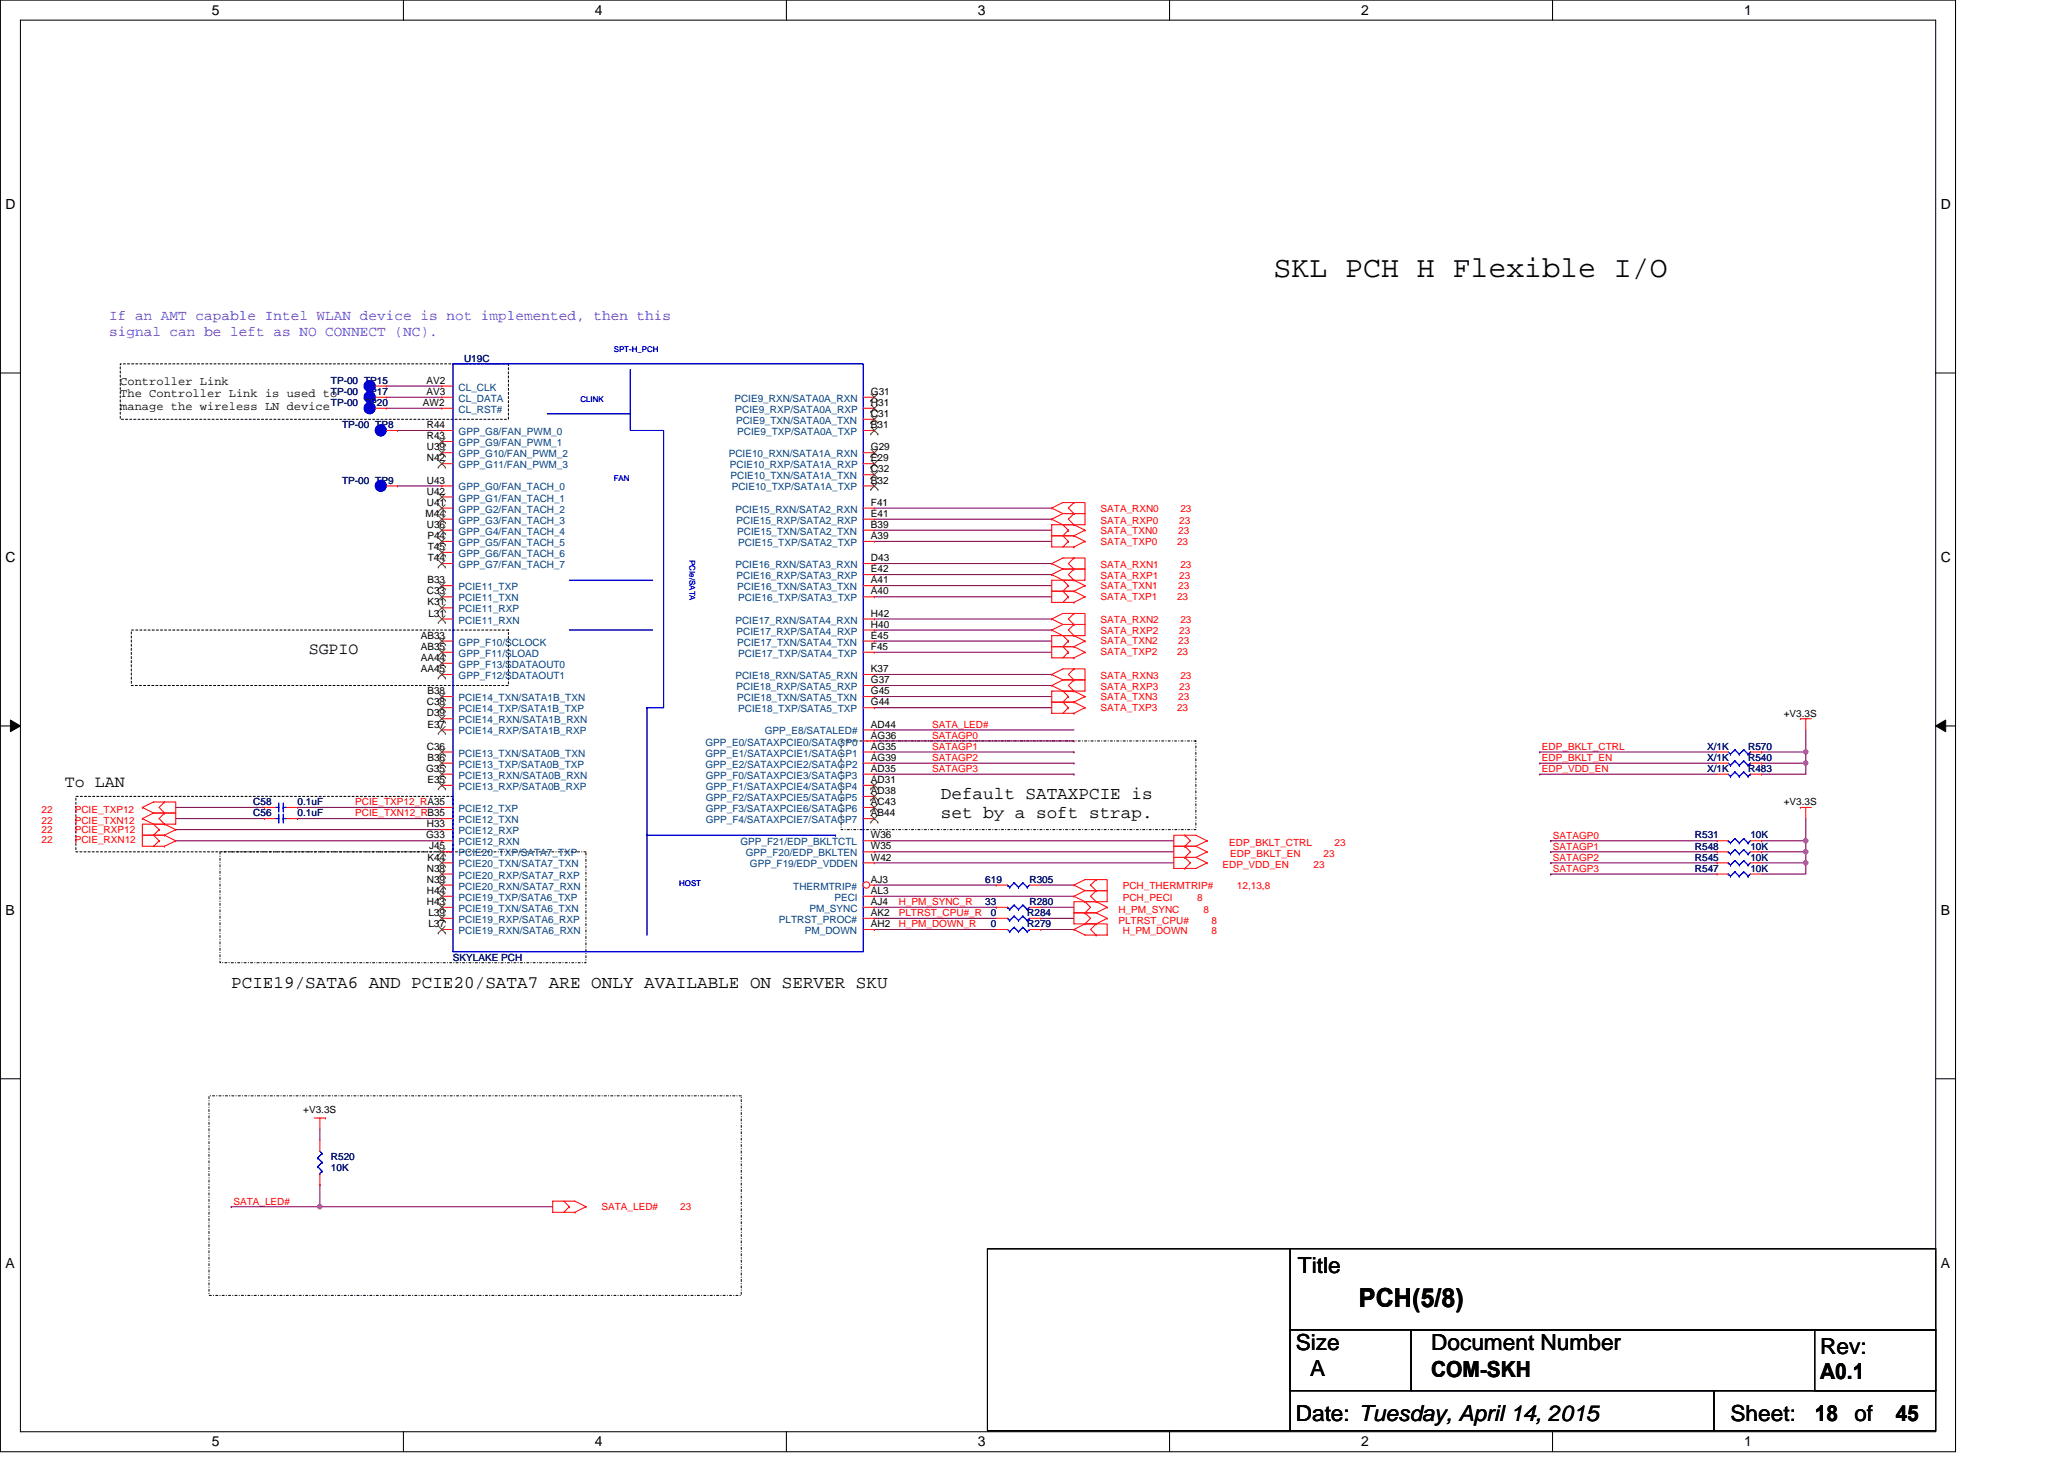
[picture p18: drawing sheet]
<svg xmlns="http://www.w3.org/2000/svg" width="297mm" height="210mm" viewBox="0 0 297 210" stroke-linecap="round" stroke-linejoin="round" font-family="sans-serif">
<defs><g id="words">
<text font-size="4.3" x="183.3" y="39.8">SKL PCH H Flexible I/O</text>
<text font-size="3.8" x="195.6" y="188.2">PCH(5/8)</text>
<g font-size="3.2">
<text x="186.8" y="183.2">Title</text>
<text x="186.5" y="194.2">Size</text>
<text x="205.9" y="194.2">Document Number</text>
<text x="262" y="194.9">Rev:</text>
<text x="188.5" y="198.1">A</text>
<text x="205.9" y="198.2">COM-SKH</text>
<text x="262" y="198.5">A0.1</text>
<text x="186.5" y="204.4">Date: Tuesday, April 14, 2015</text>
<text x="249" y="204.4">Sheet:</text>
<text x="261.2" y="204.5">18</text>
<text x="266.9" y="204.4">of</text>
<text x="272.8" y="204.5">45</text>
</g>
<g font-size="2.5">
<text x="135.4" y="115.1">Default SATAXPCIE is</text>
<text x="135.4" y="117.8">set by a soft strap.</text>
<text x="33.3" y="142.2">PCIE19/SATA6 AND PCIE20/SATA7 ARE ONLY AVAILABLE ON SERVER SKU</text>
</g>
<g font-size="2.4">
<text x="44.4" y="94.1">SGPIO</text>
<text x="9.3" y="113.3">To LAN</text>
</g>
<g font-size="2.1" fill="#8000ff">
<text x="15.7" y="46.1">If an AMT capable Intel WLAN device is not implemented, then this</text>
<text x="15.7" y="48.3">signal can be left as NO CONNECT (NC).</text>
</g>
<g font-size="2">
<text x="30.5" y="2.1">5</text>
<text x="85.6" y="2.1">4</text>
<text x="140.7" y="2.1">3</text>
<text x="195.9" y="2.1">2</text>
<text x="251" y="2.1">1</text>
<text x=".8" y="30.1">D</text>
<text x="279.3" y="30.1">D</text>
<text x=".8" y="80.9">C</text>
<text x="279.3" y="80.9">C</text>
<text x=".8" y="131.7">B</text>
<text x="279.3" y="131.7">B</text>
<text x=".8" y="182.4">A</text>
<text x="279.3" y="182.4">A</text>
<text x="30.5" y="208.2">5</text>
<text x="85.6" y="208.2">4</text>
<text x="140.7" y="208.2">3</text>
<text x="195.9" y="208.2">2</text>
<text x="251" y="208.2">1</text>
</g>
<g font-size="1.7">
<text x="17.3" y="55.4">Controller Link</text>
<text x="17.3" y="57.2">The Controller Link is used to</text>
<text x="17.3" y="59">manage the wireless LN device</text>
</g>
<g font-size="1.4" fill="#000080">
<text x="66.8" y="52">U19C</text>
<text x="47.6" y="56.8">TP-00 TP17</text>
<text x="47.6" y="58.4">TP-00 TP20</text>
<text x="47.6" y="55.2">TP-00 TP15</text>
<text x="49.2" y="61.6">TP-00 TP8</text>
<text x="49.2" y="69.6">TP-00 TP9</text>
<text x="245.7" y="107.9">X/1K</text>
<text x="251.6" y="107.9">R570</text>
<text x="245.7" y="109.5">X/1K</text>
<text x="245.7" y="111.1">X/1K</text>
<text x="251.6" y="109.5">R540</text>
<text x="251.6" y="111.1">R483</text>
<text x="36.4" y="115.9">C58</text>
<text x="36.4" y="117.5">C56</text>
<text x="42.8" y="115.9">0.1uF</text>
<text x="42.8" y="117.5">0.1uF</text>
<text x="243.9" y="123.9">R545</text>
<text x="243.9" y="120.7">R531</text>
<text x="243.9" y="122.3">R548</text>
<text x="243.9" y="125.5">R547</text>
<text x="251.9" y="123.9">10K</text>
<text x="251.9" y="120.7">10K</text>
<text x="251.9" y="122.3">10K</text>
<text x="251.9" y="125.5">10K</text>
<text x="141.8" y="130.3">33</text>
<text x="141.8" y="127.1">619</text>
<text x="142.6" y="131.8">0</text>
<text x="147.8" y="131.8">R284</text>
<text x="148.2" y="130.3">R280</text>
<text x="148.2" y="127.1">R305</text>
<text x="142.6" y="133.4">0</text>
<text x="147.8" y="133.4">R279</text>
<text x="65.2" y="138.2">SKYLAKE PCH</text>
<text x="47.6" y="167">R520</text>
<text x="47.6" y="168.6">10K</text>
</g>
<g font-size="1.4">
<text x="60.9" y="58.4">AW2</text>
<text x="61.4" y="55.2">AV2</text>
<text x="61.4" y="56.8">AV3</text>
<text x="125.3" y="56.8">G31</text>
<text x="125.3" y="58.4">H31</text>
<text x="61.4" y="61.6">R44</text>
<text x="61.4" y="63.2">R43</text>
<text x="61.4" y="64.8">U39</text>
<text x="125.3" y="60">C31</text>
<text x="125.3" y="61.6">B31</text>
<text x="125.3" y="64.8">G29</text>
<text x="61.4" y="66.4">N42</text>
<text x="61.4" y="69.6">U43</text>
<text x="61.4" y="71.2">U42</text>
<text x="125.3" y="66.4">E29</text>
<text x="125.3" y="68">C32</text>
<text x="125.3" y="69.6">B32</text>
<text x="61.3" y="74.4">M44</text>
<text x="61.4" y="72.8">U41</text>
<text x="61.4" y="76">U36</text>
<text x="61.5" y="77.6">P44</text>
<text x="125.3" y="76">B39</text>
<text x="125.3" y="77.6">A39</text>
<text x="125.3" y="72.8">F41</text>
<text x="125.3" y="74.4">E41</text>
<text x="61.5" y="83.9">B33</text>
<text x="61.5" y="79.2">T45</text>
<text x="61.5" y="80.8">T44</text>
<text x="125.3" y="83.9">A41</text>
<text x="125.3" y="80.8">D43</text>
<text x="125.3" y="82.4">E42</text>
<text x="61.4" y="85.6">C33</text>
<text x="61.5" y="87.1">K31</text>
<text x="61.7" y="88.8">L31</text>
<text x="125.3" y="85.6">A40</text>
<text x="125.3" y="88.8">H42</text>
<text x="60.6" y="91.9">AB33</text>
<text x="60.6" y="93.5">AB35</text>
<text x="60.6" y="95.1">AA44</text>
<text x="125.3" y="91.9">E45</text>
<text x="125.3" y="93.5">F45</text>
<text x="125.3" y="90.3">H40</text>
<text x="60.6" y="96.7">AA45</text>
<text x="61.4" y="101.5">C38</text>
<text x="61.5" y="99.9">B38</text>
<text x="125.3" y="99.9">G45</text>
<text x="125.3" y="101.5">G44</text>
<text x="125.3" y="96.7">K37</text>
<text x="125.3" y="98.3">G37</text>
<text x="61.4" y="103.1">D39</text>
<text x="61.4" y="107.9">C36</text>
<text x="61.5" y="104.7">E37</text>
<text x="125.3" y="104.7">AD44</text>
<text x="125.3" y="106.3">AG36</text>
<text x="125.3" y="107.9">AG35</text>
<text x="256.7" y="103.1">+V3.3S</text>
<text x="61.3" y="111.1">G35</text>
<text x="61.5" y="109.5">B36</text>
<text x="61.5" y="112.7">E35</text>
<text x="125.3" y="109.5">AG39</text>
<text x="125.3" y="111.1">AD35</text>
<text x="125.3" y="112.7">AD31</text>
<text x="61.4" y="119.1">H33</text>
<text x="125.3" y="114.3">AD38</text>
<text x="125.3" y="115.9">AC43</text>
<text x="125.3" y="117.5">AB44</text>
<text x="256.7" y="115.9">+V3.3S</text>
<text x="61.3" y="120.7">G33</text>
<text x="61.4" y="125.5">N38</text>
<text x="61.5" y="123.8">K44</text>
<text x="61.7" y="122.3">J45</text>
<text x="125.3" y="120.7">W36</text>
<text x="125.3" y="122.3">W35</text>
<text x="125.3" y="123.8">W42</text>
<text x="61.4" y="127">N39</text>
<text x="61.4" y="128.7">H44</text>
<text x="61.4" y="130.2">H43</text>
<text x="61.7" y="131.8">L39</text>
<text x="125.3" y="130.2">AJ4</text>
<text x="125.3" y="128.7">AL3</text>
<text x="125.3" y="127">AJ3</text>
<text x="125.3" y="131.8">AK2</text>
<text x="61.7" y="133.4">L37</text>
<text x="125.3" y="133.4">AH2</text>
<text x="43.6" y="160.3">+V3.3S</text>
</g>
<g font-size="1.4" fill="#004080">
<text x="66" y="56.2">CL_CLK</text>
<text x="66" y="57.8">CL_DATA</text>
<text x="66" y="59.4">CL_RST#</text>
<text x="105.7" y="57.8">PCIE9_RXN/SATA0A_RXN</text>
<text x="105.9" y="59.4">PCIE9_RXP/SATA0A_RXP</text>
<text x="66" y="62.6">GPP_G8/FAN_PWM_0</text>
<text x="66" y="64.2">GPP_G9/FAN_PWM_1</text>
<text x="66" y="65.8">GPP_G10/FAN_PWM_2</text>
<text x="104.9" y="65.8">PCIE10_RXN/SATA1A_RXN</text>
<text x="105.9" y="61">PCIE9_TXN/SATA0A_TXN</text>
<text x="106.1" y="62.6">PCIE9_TXP/SATA0A_TXP</text>
<text x="66" y="67.4">GPP_G11/FAN_PWM_3</text>
<text x="66" y="70.6">GPP_G0/FAN_TACH_0</text>
<text x="105" y="67.4">PCIE10_RXP/SATA1A_RXP</text>
<text x="105.1" y="69">PCIE10_TXN/SATA1A_TXN</text>
<text x="105.3" y="70.6">PCIE10_TXP/SATA1A_TXP</text>
<text x="66" y="72.2">GPP_G1/FAN_TACH_1</text>
<text x="66" y="73.8">GPP_G2/FAN_TACH_2</text>
<text x="66" y="75.4">GPP_G3/FAN_TACH_3</text>
<text x="66" y="77">GPP_G4/FAN_TACH_4</text>
<text x="105.8" y="73.8">PCIE15_RXN/SATA2_RXN</text>
<text x="106" y="75.4">PCIE15_RXP/SATA2_RXP</text>
<text x="106.1" y="77">PCIE15_TXN/SATA2_TXN</text>
<text x="66" y="78.6">GPP_G5/FAN_TACH_5</text>
<text x="66" y="80.2">GPP_G6/FAN_TACH_6</text>
<text x="66" y="81.8">GPP_G7/FAN_TACH_7</text>
<text x="105.8" y="81.8">PCIE16_RXN/SATA3_RXN</text>
<text x="106" y="83.4">PCIE16_RXP/SATA3_RXP</text>
<text x="106.3" y="78.6">PCIE15_TXP/SATA2_TXP</text>
<text x="66" y="84.9">PCIE11_TXP</text>
<text x="66" y="86.6">PCIE11_TXN</text>
<text x="66" y="88.1">PCIE11_RXP</text>
<text x="66" y="89.7">PCIE11_RXN</text>
<text x="105.8" y="89.7">PCIE17_RXN/SATA4_RXN</text>
<text x="106.1" y="84.9">PCIE16_TXN/SATA3_TXN</text>
<text x="106.3" y="86.6">PCIE16_TXP/SATA3_TXP</text>
<text x="66" y="92.9">GPP_F10/SCLOCK</text>
<text x="66" y="94.5">GPP_F11/SLOAD</text>
<text x="106" y="91.3">PCIE17_RXP/SATA4_RXP</text>
<text x="106.1" y="92.9">PCIE17_TXN/SATA4_TXN</text>
<text x="106.3" y="94.5">PCIE17_TXP/SATA4_TXP</text>
<text x="66" y="96.1">GPP_F13/SDATAOUT0</text>
<text x="66" y="97.7">GPP_F12/SDATAOUT1</text>
<text x="66" y="100.9">PCIE14_TXN/SATA1B_TXN</text>
<text x="105.8" y="97.7">PCIE18_RXN/SATA5_RXN</text>
<text x="106" y="99.3">PCIE18_RXP/SATA5_RXP</text>
<text x="106.1" y="100.9">PCIE18_TXN/SATA5_TXN</text>
<text x="66" y="102.5">PCIE14_TXP/SATA1B_TXP</text>
<text x="66" y="104.1">PCIE14_RXN/SATA1B_RXN</text>
<text x="66" y="105.7">PCIE14_RXP/SATA1B_RXP</text>
<text x="101.5" y="107.3">GPP_E0/SATAXPCIE0/SATAGP0</text>
<text x="106.3" y="102.5">PCIE18_TXP/SATA5_TXP</text>
<text x="110.1" y="105.7">GPP_E8/SATALED#</text>
<text x="66" y="108.9">PCIE13_TXN/SATA0B_TXN</text>
<text x="66" y="110.5">PCIE13_TXP/SATA0B_TXP</text>
<text x="66" y="112.1">PCIE13_RXN/SATA0B_RXN</text>
<text x="66" y="113.7">PCIE13_RXP/SATA0B_RXP</text>
<text x="101.5" y="108.9">GPP_E1/SATAXPCIE1/SATAGP1</text>
<text x="101.5" y="110.5">GPP_E2/SATAXPCIE2/SATAGP2</text>
<text x="101.6" y="112.1">GPP_F0/SATAXPCIE3/SATAGP3</text>
<text x="101.6" y="113.7">GPP_F1/SATAXPCIE4/SATAGP4</text>
<text x="66" y="116.9">PCIE12_TXP</text>
<text x="66" y="118.5">PCIE12_TXN</text>
<text x="101.6" y="115.3">GPP_F2/SATAXPCIE5/SATAGP5</text>
<text x="101.6" y="116.9">GPP_F3/SATAXPCIE6/SATAGP6</text>
<text x="101.6" y="118.5">GPP_F4/SATAXPCIE7/SATAGP7</text>
<text x="66" y="120.1">PCIE12_RXP</text>
<text x="66" y="121.7">PCIE12_RXN</text>
<text x="66" y="123.3">PCIE20_TXP/SATA7_TXP</text>
<text x="66" y="124.8">PCIE20_TXN/SATA7_TXN</text>
<text x="106.6" y="121.7">GPP_F21/EDP_BKLTCTL</text>
<text x="107.3" y="123.3">GPP_F20/EDP_BKLTEN</text>
<text x="107.9" y="124.8">GPP_F19/EDP_VDDEN</text>
<text x="66" y="126.4">PCIE20_RXP/SATA7_RXP</text>
<text x="66" y="128">PCIE20_RXN/SATA7_RXN</text>
<text x="66" y="129.6">PCIE19_TXP/SATA6_TXP</text>
<text x="66" y="131.2">PCIE19_TXN/SATA6_TXN</text>
<text x="114.2" y="128">THERMTRIP#</text>
<text x="116.5" y="131.2">PM_SYNC</text>
<text x="120.1" y="129.6">PECI</text>
<text x="66" y="132.8">PCIE19_RXP/SATA6_RXP</text>
<text x="66" y="134.4">PCIE19_RXN/SATA6_RXN</text>
<text x="112.1" y="132.8">PLTRST_PROC#</text>
<text x="115.8" y="134.4">PM_DOWN</text>
</g>
<g font-size="1.4" fill="#f00">
<text x="158.4" y="73.7">SATA_RXN0</text>
<text x="158.4" y="75.4">SATA_RXP0</text>
<text x="158.4" y="76.8">SATA_TXN0</text>
<text x="169.6" y="76.8">23</text>
<text x="169.7" y="75.4">23</text>
<text x="169.9" y="73.7">23</text>
<text x="158.4" y="78.4">SATA_TXP0</text>
<text x="158.4" y="81.7">SATA_RXN1</text>
<text x="158.4" y="83.3">SATA_RXP1</text>
<text x="169.4" y="78.4">23</text>
<text x="169.7" y="83.3">23</text>
<text x="169.9" y="81.7">23</text>
<text x="158.4" y="84.8">SATA_TXN1</text>
<text x="158.4" y="86.4">SATA_TXP1</text>
<text x="158.4" y="89.7">SATA_RXN2</text>
<text x="169.4" y="86.4">23</text>
<text x="169.6" y="84.8">23</text>
<text x="169.9" y="89.7">23</text>
<text x="158.4" y="91.3">SATA_RXP2</text>
<text x="158.4" y="92.8">SATA_TXN2</text>
<text x="158.4" y="94.3">SATA_TXP2</text>
<text x="169.4" y="94.3">23</text>
<text x="169.6" y="92.8">23</text>
<text x="169.7" y="91.3">23</text>
<text x="158.4" y="97.7">SATA_RXN3</text>
<text x="158.4" y="99.3">SATA_RXP3</text>
<text x="158.4" y="100.7">SATA_TXN3</text>
<text x="169.6" y="100.7">23</text>
<text x="169.7" y="99.3">23</text>
<text x="169.9" y="97.7">23</text>
<text x="134.1" y="104.7">SATA_LED#</text>
<text x="134.1" y="106.3">SATAGP0</text>
<text x="134.1" y="107.9">SATAGP1</text>
<text x="158.4" y="102.3">SATA_TXP3</text>
<text x="169.4" y="102.3">23</text>
<text x="221.9" y="107.9">EDP_BKLT_CTRL</text>
<text x="134.1" y="109.5">SATAGP2</text>
<text x="134.1" y="111.1">SATAGP3</text>
<text x="221.9" y="109.5">EDP_BKLT_EN</text>
<text x="221.9" y="111.1">EDP_VDD_EN</text>
<text x="6" y="118.6">22</text>
<text x="6" y="117">22</text>
<text x="6" y="119.9">22</text>
<text x="10.7" y="118.6">PCIE_TXN12</text>
<text x="10.7" y="117">PCIE_TXP12</text>
<text x="10.7" y="119.9">PCIE_RXP12</text>
<text x="51.1" y="117.5">PCIE_TXN12_RB35</text>
<text x="51.1" y="115.9">PCIE_TXP12_RA35</text>
<text x="6" y="121.3">22</text>
<text x="10.7" y="121.3">PCIE_RXN12</text>
<text x="175.9" y="125">EDP_VDD_EN</text>
<text x="176.9" y="121.8">EDP_BKLT_CTRL</text>
<text x="177.1" y="123.4">EDP_BKLT_EN</text>
<text x="189" y="125">23</text>
<text x="190.5" y="123.4">23</text>
<text x="192.1" y="121.8">23</text>
<text x="223.5" y="120.7">SATAGP0</text>
<text x="223.5" y="122.3">SATAGP1</text>
<text x="223.5" y="123.9">SATAGP2</text>
<text x="223.5" y="125.5">SATAGP3</text>
<text x="129.3" y="130.3">H_PM_SYNC_R</text>
<text x="129.3" y="131.8">PLTRST_CPU#_R</text>
<text x="160.9" y="131.4">H_PM_SYNC</text>
<text x="161.6" y="129.6">PCH_PECI</text>
<text x="161.6" y="128">PCH_THERMTRIP#</text>
<text x="172.3" y="129.6">8</text>
<text x="173.2" y="131.4">8</text>
<text x="178" y="128">12,13,8</text>
<text x="129.3" y="133.5">H_PM_DOWN_R</text>
<text x="160.9" y="133">PLTRST_CPU#</text>
<text x="161.6" y="134.4">H_PM_DOWN</text>
<text x="174.3" y="133">8</text>
<text x="174.3" y="134.4">8</text>
<text x="33.6" y="173.4">SATA_LED#</text>
<text x="86.6" y="174.1">SATA_LED#</text>
<text x="97.9" y="174.1">23</text>
</g>
<g font-size="1.1" fill="#00f">
<text x="88.3" y="50.7">SPT-H_PCH</text>
<text x="83.5" y="57.9">CLINK</text>
<text x="88.3" y="69.2">FAN</text>
<text x="99.2" y="80.6" transform="rotate(90 99.2 80.6)">PCIe/SATA</text>
<text x="97.7" y="127.4">HOST</text>
</g>
</g></defs>
<path d="M.1 0h281.3v208.9h-281.3zM2.9 2.9h275.7v203.2h-275.7z" fill="none" stroke="#000" stroke-width=".15"/>
<g fill="#fff">
<path d="M30.5 .3h1.1v2.3h-1.1z"/>
<path d="M30.5 206.4h1.1v2.2h-1.1z"/>
</g>
<path d="M58.1 0v2.9M58.1 206.1v2.8" fill="none" stroke="#000" stroke-width=".15"/>
<g fill="#fff">
<path d="M85.6 .3h1.1v2.3h-1.1z"/>
<path d="M85.6 206.4h1.1v2.2h-1.1z"/>
</g>
<path d="M113.2 0v2.9M113.2 206.1v2.8" fill="none" stroke="#000" stroke-width=".15"/>
<g fill="#fff">
<path d="M140.7 .3h1.2v2.3h-1.2z"/>
<path d="M140.7 206.4h1.2v2.2h-1.2z"/>
</g>
<path d="M168.3 0v2.9M168.3 206.1v2.8" fill="none" stroke="#000" stroke-width=".15"/>
<g fill="#fff">
<path d="M195.9 .3h1.1v2.3h-1.1z"/>
<path d="M195.9 206.4h1.1v2.2h-1.1z"/>
</g>
<path d="M223.4 0v2.9M223.4 206.1v2.8" fill="none" stroke="#000" stroke-width=".15"/>
<g fill="#fff">
<path d="M251 .3h1.1v2.3h-1.1z"/>
<path d="M251 206.4h1.1v2.2h-1.1z"/>
<path d="M.8 28.3h1.4v2.2h-1.4z"/>
<path d="M279.3 28.3h1.5v2.2h-1.5z"/>
<path d="M.8 79.1h1.4v2.2h-1.4z"/>
<path d="M279.3 79.1h1.5v2.2h-1.5z"/>
</g>
<path d="M.1 53.7h2.8M278.6 53.7h2.8" fill="none" stroke="#000" stroke-width=".15"/>
<g fill="#fff">
<path d="M.8 129.9h1.3v2.2h-1.3z"/>
<path d="M279.3 129.9h1.3v2.2h-1.3z"/>
</g>
<path d="M.1 104.5h2.8M278.6 104.5h2.8" fill="none" stroke="#000" stroke-width=".15"/>
<path d="M1.5 103.6l1.4 .9-1.4 .8zM278.6 104.5l1.4-.9v1.7z" fill="#000" stroke="#000" stroke-width=".14"/>
<g fill="#fff">
<path d="M.8 180.6h1.3v2.3h-1.3z"/>
<path d="M279.3 180.6h1.3v2.3h-1.3z"/>
</g>
<path d="M.1 155.3h2.8M278.6 155.3h2.8M142.1 179.7h43.6v26.2h-43.6zM185.7 179.7h92.9v11.7h-92.9zM185.7 191.4h17.4v8.8h-17.4zM203.1 191.4h75.5v8.8h-75.5zM261.2 191.4h17.4v8.8h-17.4zM185.7 200.2h61v5.7h-61zM246.7 200.2h31.9v5.7h-31.9z" fill="none" stroke="#000" stroke-width=".15"/>
<path d="M121 106.6h51.1v12.8h-51.1zM31.7 122.6h52.6v16h-52.6zM30.1 157.7h76.6v28.7h-76.6z" fill="none" stroke="#000" stroke-width=".15" stroke-dasharray=".3 .3 0 .3"/>
<path d="M17.3 52.4h55.9v7.9h-55.9zM18.9 90.7h54.3v8h-54.3zM10.9 114.6h54.3v8h-54.3z" fill="none" stroke="#000" stroke-width=".15" stroke-dasharray=".3 .3"/>
<g fill="none" stroke="#800040" stroke-width=".15">
<path d="M55.6 55.6h8M55.6 57.2h8M55.6 58.8h8M57.2 62h6.4M57.2 69.9h6.4M125.8 73.1h25.6M125.8 74.7h25.6M125.8 76.3h25.6M125.8 77.9h25.6M125.8 82.7h25.6M125.8 85.9h25.6M125.8 84.3h25.6"/>
<path d="M125.8 81.1h25.6M125.8 98.7h25.6M125.8 97.1h25.6M125.8 90.7h25.6M125.8 93.9h25.6M125.8 92.3h25.6M125.8 89.1h25.6M25.3 117.8h12.8M25.3 116.2h12.8M25.3 119.4h38.3M42.8 117.8h.1M42.8 116.2h.1"/>
<path d="M42.8 117.8h20.8M42.8 116.2h20.8M125.8 105.1h.1M125.8 101.9h25.6M125.8 100.2h25.6M125.8 105.1h28.8M125.8 108.2h28.8M125.8 109.8h28.8M125.8 111.4h28.8M125.8 106.6h28.8M154.6 106.6h.1M154.6 108.2h.1"/>
<path d="M154.6 109.8h.1M154.6 111.4h.1M221.6 108.2h.1M221.6 109.8h.1M221.6 111.4h.1M221.6 108.2h25.5M221.6 109.8h25.5M221.6 111.4h25.5M253.5 108.2h.1M253.5 109.8h.1M253.5 108.2h6.4M253.5 109.8h6.4"/>
<path d="M259.9 109.8v1.6h-6.4M259.9 105.1v4.7M259.9 117.8v4.8M25.3 121h38.3M125.8 133.8h.1M125.8 132.2h.1M125.8 129h28.8M125.8 127.4h17.6M125.8 121h43.1M125.8 122.6h43.1M125.8 124.2h43.1M125.8 130.6h17.6"/>
<path d="M125.8 133.8h17.6M125.8 132.2h17.6M143.4 130.6h.1M149.8 130.6h4.8M149.8 133.8h4.8M149.8 132.2h4.8M149.8 127.4h4.8M223.2 121h.1M223.2 122.6h.1M223.2 124.2h.1M223.2 125.8h.1M223.2 121h23.9"/>
<path d="M223.2 122.6h23.9M223.2 124.2h23.9M223.2 125.8h23.9M253.5 121h.1M253.5 124.2h6.4M253.5 122.6h.1M253.5 121h6.4M253.5 122.6h6.4M259.9 122.6h.1M259.9 124.2v1.6h-6.4M259.9 124.2h.1M259.9 122.6v1.6"/>
<path d="M33.3 173.7h.1M33.3 173.7h12.7M46 170.5h.1M46 173.7h33.5M46 162.5v1.6M46 170.5v3.2"/>
</g>
<g fill="#f0f" stroke="#f0f" stroke-width=".15">
<circle cx="46" cy="173.7" r=".31"/>
<circle cx="259.9" cy="108.2" r=".31"/>
<circle cx="259.9" cy="109.8" r=".31"/>
<circle cx="259.9" cy="121" r=".31"/>
<circle cx="259.9" cy="124.2" r=".31"/>
<circle cx="259.9" cy="122.6" r=".31"/>
</g>
<g fill="none" stroke="#f00" stroke-width=".15">
<path d="M54 57.2h1.6M55.6 57.2h.1M63.6 55.6h.1M63.6 57.2h.1M63.6 58.8h.1M63.6 57.2h1.6M63.6 55.6h1.6M63.6 58.8h1.6M124.2 57.2h1.6M124.2 58.8h1.6M125.8 57.2h.1M125.8 58.8h.1"/>
<path d="M63.6 62h.1M63.6 63.5h.1M63.6 65.2h.1M63.6 66.7h.1M63.6 69.9h.1M63.6 71.5h.1M63.6 73.1h.1M63.6 74.7h.1M63.6 76.3h.1M63.6 77.9h.1M63.6 79.5h.1M63.6 62h1.6"/>
<path d="M63.6 63.5h1.6M63.6 65.2h1.6M63.6 66.7h1.6M63.6 69.9h1.6M63.6 71.5h1.6M63.6 73.1h1.6M63.6 74.7h1.6M63.6 76.3h1.6M63.6 77.9h1.6M63.6 79.5h1.6M124.2 62h1.6M124.2 65.2h1.6"/>
<path d="M124.2 66.7h1.6M124.2 69.9h1.6M124.2 73.1h1.6M124.2 74.7h1.6M124.2 76.3h1.6M124.2 77.9h1.6M124.2 60.3h1.6M124.2 68.3h1.6M125.8 60.3h.1M125.8 62h.1M125.8 65.2h.1M125.8 66.7h.1"/>
<path d="M125.8 68.3h.1M125.8 69.9h.1M125.8 73.1h.1M125.8 74.7h.1M125.8 76.3h.1M125.8 77.9h.1M151.4 73.1h.1M151.4 73.1l1.6-.8h3.1v1.6h-3.1M151.4 74.7h.1M151.4 77.1h3.2M151.4 77.1v1.6h3.2M151.4 73.1l1.6 .8"/>
<path d="M151.4 74.7l1.6 .8M153 73.9h3.1v1.6h-3.1M153 73.9l-1.6 .8M153 75.5l.8 .8M153.8 76.3h.1M153.8 77.9h.1M153.8 76.3l-.8 .8 .8 .8M153.8 77.9l-.8 .8M154.6 73.9h.1M154.6 72.3h.1M154.6 75.5h.1M154.6 75.5h-3.2v1.6"/>
<path d="M154.6 77.1h.1M154.6 78.7h.1M154.6 72.3l-.8 .8 .8 .8M154.6 73.9l-.8 .8 .8 .8M154.6 75.5l1.5 .8M154.6 77.1l1.5 .8M156.1 76.3h.1M156.1 77.9h.1M156.1 76.3l-1.5 .8M156.1 77.9l-1.5 .8M63.6 81.1h.1M63.6 84.3h.1"/>
<path d="M63.6 85.9h.1M63.6 87.5h.1M63.6 89.1h.1M63.6 92.3h.1M63.6 93.9h.1M63.6 95.5h.1M63.6 97.1h.1M63.6 81.1h1.6M63.6 84.3h1.6M63.6 85.9h1.6M63.6 87.5h1.6M63.6 89.1h1.6"/>
<path d="M63.6 92.3h1.6M63.6 93.9h1.6M63.6 95.5h1.6M63.6 97.1h1.6M124.2 81.1h1.6M124.2 84.3h1.6M124.2 85.9h1.6M124.2 89.1h1.6M124.2 92.3h1.6M124.2 93.9h1.6M124.2 97.1h1.6M124.2 82.7h1.6"/>
<path d="M124.2 90.7h1.6M124.2 98.7h1.6M125.8 81.1h.1M125.8 82.7h.1M125.8 84.3h.1M125.8 85.9h.1M125.8 89.1h.1M125.8 90.7h.1M125.8 92.3h.1M125.8 93.9h.1M125.8 97.1h.1M125.8 98.7h.1"/>
<path d="M151.4 81.1h.1M151.4 81.1l1.6-.8h3.1v1.6h-3.1M151.4 82.7h.1M151.4 85.1h3.2M151.4 85.1v1.6h3.2M151.4 97.1h.1M151.4 97.1l1.6-.8h3.1v1.6h-3.1M151.4 98.7h.1M151.4 89.1h.1M151.4 89.1l1.6-.8h3.1v1.6h-3.1M151.4 90.7h.1M151.4 93.1h3.2"/>
<path d="M151.4 93.1v1.6h3.2M151.4 81.1l1.6 .8M151.4 82.7l1.6 .8M151.4 97.1l1.6 .8M151.4 98.7l1.6 .8M151.4 89.1l1.6 .8M151.4 90.7l1.6 .8M153 81.9h3.1v1.6h-3.1M153 97.9h3.1v1.6h-3.1M153 89.9h3.1v1.6h-3.1M153 81.9l-1.6 .8M153 83.5l.8 .8"/>
<path d="M153 97.9l-1.6 .8M153 99.5l.8 .7M153 89.9l-1.6 .8M153 91.5l.8 .8M153.8 84.3h.1M153.8 85.9h.1M153.8 92.3h.1M153.8 93.9h.1M153.8 84.3l-.8 .8 .8 .8M153.8 85.9l-.8 .8M153.8 92.3l-.8 .8 .8 .8M153.8 93.9l-.8 .8"/>
<path d="M154.6 81.9h.1M154.6 80.3h.1M154.6 83.5h.1M154.6 83.5h-3.2v1.6M154.6 85.1h.1M154.6 86.7h.1M154.6 97.9h.1M154.6 96.3h.1M154.6 99.5h.1M154.6 99.5h-3.2v1.5M154.6 89.9h.1M154.6 88.3h.1"/>
<path d="M154.6 91.5h.1M154.6 91.5h-3.2v1.6M154.6 93.1h.1M154.6 94.7h.1M154.6 80.3l-.8 .8 .8 .8M154.6 81.9l-.8 .8 .8 .8M154.6 83.5l1.5 .8M154.6 85.1l1.5 .8M154.6 96.3l-.8 .8 .8 .8M154.6 97.9l-.8 .8 .8 .8M154.6 99.5l1.5 .7M154.6 88.3l-.8 .8 .8 .8"/>
<path d="M154.6 89.9l-.8 .8 .8 .8M154.6 91.5l1.5 .8M154.6 93.1l1.5 .8M156.1 84.3h.1M156.1 85.9h.1M156.1 92.3h.1M156.1 93.9h.1M156.1 84.3l-1.5 .8M156.1 85.9l-1.5 .8M156.1 92.3l-1.5 .8M156.1 93.9l-1.5 .8M20.5 117.8h.1"/>
<path d="M20.5 116.2h.1M20.5 116.2l1.6-.8h3.2v1.6h-3.2M20.5 117.8l1.6 .8M20.5 116.2l1.6 .8M22.1 117h3.2v1.6h-3.2M22.1 117l-1.6 .8M22.1 118.6l.8 .8M22.9 119.4h.1M22.9 119.4l-.8 .8 .8 .8M23.7 118.6h.1M23.7 117h.1M23.7 115.4h.1"/>
<path d="M23.7 118.6h-3.2v1.6M23.7 117l-.8 .8 .8 .8M23.7 115.4l-.8 .8 .8 .8M23.7 118.6l1.6 .8M25.3 119.4h.1M25.3 119.4l-1.6 .8M38.1 116.2h.1M38.1 116.2h1.5M41.3 116.2h1.5M63.6 100.2h.1M63.6 101.9h.1M63.6 103.4h.1"/>
<path d="M63.6 105.1h.1M63.6 108.2h.1M63.6 109.8h.1M63.6 111.4h.1M63.6 113h.1M63.6 116.2h.1M63.6 117.8h.1M63.6 119.4h.1M63.6 103.4h1.6M63.6 116.2h1.6M63.6 100.2h1.6M63.6 101.9h1.6"/>
<path d="M63.6 105.1h1.6M63.6 108.2h1.6M63.6 109.8h1.6M63.6 111.4h1.6M63.6 113h1.6M63.6 117.8h1.6M63.6 119.4h1.6M124.2 116.2h1.6M124.2 100.2h1.6M124.2 101.9h1.6M124.2 105.1h1.6M124.2 108.2h1.6"/>
<path d="M124.2 109.8h1.6M124.2 111.4h1.6M124.2 113h1.6M124.2 117.8h1.6M124.2 106.6h1.6M124.2 114.6h1.6M125.8 100.2h.1M125.8 101.9h.1M125.8 105.1h.1M125.8 106.6h.1M125.8 108.2h.1M125.8 109.8h.1"/>
<path d="M125.8 111.4h.1M125.8 113h.1M125.8 114.6h.1M125.8 116.2h.1M125.8 117.8h.1M151.4 101h3.2M151.4 101v1.7h3.2M153.8 100.2h.1M153.8 101.9h.1M153.8 100.2l-.8 .8 .8 .9M153.8 101.9l-.8 .8M154.6 101h.1"/>
<path d="M154.6 102.7h.1M154.6 101l1.5 .9M156.1 100.2h.1M156.1 101.9h.1M156.1 100.2l-1.5 .8M156.1 101.9l-1.5 .8M259.1 103.4h.1M259.1 116.2h.1M259.1 103.4h1.6M259.1 116.2h1.6M259.9 103.4v1.7M259.9 116.2v1.6"/>
<path d="M20.5 120.2v1.6h3.2M20.5 120.2h3.2M22.9 121h.1M22.9 121l-.8 .8M23.7 121.8h.1M23.7 120.2h.1M23.7 120.2l1.6 .8M25.3 121h.1M25.3 121l-1.6 .8M63.6 121h.1M63.6 122.6h.1M63.6 124.2h.1"/>
<path d="M63.6 125.8h.1M63.6 127.4h.1M63.6 129h.1M63.6 130.6h.1M63.6 132.2h.1M63.6 133.8h.1M63.6 124.2h1.6M63.6 130.6h1.6M63.6 121h1.6M63.6 122.6h1.6M63.6 125.8h1.6M63.6 127.4h1.6"/>
<path d="M63.6 129h1.6M63.6 132.2h1.6M63.6 133.8h1.6M124.2 124.2h1.6M124.2 121h1.6M124.2 122.6h1.6M125.8 121h.1M125.8 122.6h.1M125.8 124.2h.1M143.4 130.6h.1M143.4 130.6h1.6M148.2 130.6h1.6"/>
<path d="M154.6 133.8h.1M154.6 129h.1M154.6 127.4h.1M154.6 127.4l1.5-.8h3.2v1.6h-3.2M154.6 129l1.5 .8M154.6 127.4l1.5 .8M156.1 131.4h.1M156.1 129.8h.1M156.1 133h3.2v1.6h-3.2l-1.5-.8M156.1 133h.1M156.1 128.2h3.2v1.6h-3.2M156.1 129.8l.8 .8-.8 .8"/>
<path d="M156.1 133l-1.5 .8M156.1 131.4l.8 .8-.8 .8M156.1 128.2l-1.5 .8M157.8 129.8h-3.2v1.6h3.2M157.8 134.6h.1M157.8 133h.1M157.8 131.4h-3.2v1.6h3.2M157.8 129.8h.1M157.8 128.2h.1M157.8 126.6h.1M157.8 129.8l1.5 .8M157.8 133l-.9 .8 .9 .8"/>
<path d="M157.8 131.4l1.5 .8M157.8 128.2l-.9 .8 .9 .8M157.8 126.6l-.9 .8 .9 .8M159.3 130.6h.1M159.3 132.2h.1M159.3 130.6l-1.5 .8M159.3 132.2l-1.5 .8M170.5 121.8h.1M170.5 120.2h.1M170.5 125h.1M170.5 123.4h.1M170.5 120.2l.8 .8-.8 .8"/>
<path d="M170.5 123.4l.8 .8-.8 .8M170.5 121.8l.8 .8-.8 .8M172.1 123.4h-3.2v1.6h3.2l1.6-.8M172.1 121.8h-3.2v1.6h3.2M172.1 123.4l1.6 .8M172.1 121.8l1.6 .8M173.7 121h.1M173.7 121l-1.6-.8h-3.2v1.6h3.2M173.7 124.2h.1M173.7 122.6h.1M173.7 121l-1.6 .8M173.7 122.6l-1.6 .8"/>
<path d="M247.1 124.2h.1M247.1 124.2h1.6M251.9 124.2h1.6M45.2 160.9h1.6M46 160.9v1.6M46.8 160.9h.1M81.1 172.9l.8 .8M81.9 173.7h.1M81.9 173.7l-.8 .8M82.7 174.5h.1M84.3 173.7l-1.6-.8h-3.2v1.6h3.2M84.3 173.7h.1"/>
<path d="M84.3 173.7l-1.6 .8"/>
</g>
<g fill="none" stroke="#00f" stroke-width=".15">
<path d="M65.2 52.4h59v84.6h-59zM78.8 59.6h11.9M90.7 53.2v8.8h4.8v39.9h-2.4M81.9 83.5h12M81.9 90.7h12M39.6 116.2h.5M40.1 115.6v1.3M40.8 115.6v1.3M40.8 116.2h.1M40.8 116.2h.5M93.1 101.9v32.7M93.1 101.9h.1"/>
<path d="M93.1 120.2h27.1M120.2 120.2h.1M145 130.6h.1M145 130.6l.3 .3M145.3 130.9h.1M145.9 130.3h.1M145.9 130.3l-.6 .6M145.9 130.3l.7 .6M146.6 130.9h.1M147.2 130.3h.1M147.2 130.3l.6 .6M147.2 130.3l-.6 .6"/>
<path d="M147.8 130.9h.1M148.2 130.6l-.4 .3M248.7 124.2h.1M248.7 124.2l.3 .3M249 124.5h.1M249.7 123.9h.1M249.7 123.9l-.7 .6M249.7 123.9l.6 .6M250.3 124.5h.1M250.9 123.9h.1M250.9 123.9l.7 .6M250.9 123.9l-.6 .6"/>
<path d="M251.6 124.5h.1M251.9 124.2l-.3 .3"/>
</g>
<circle cx="53.2" cy="57.2" r=".79" fill="#00f" stroke="#00f" stroke-width=".15"/>
<g fill="none" stroke="#804000" stroke-width=".14">
<path d="M125.3 57.7h.1M125.3 59.3h.1M125.3 56.7l1 1M125.3 58.3l1 1M125.3 59.9l1 1M126.3 59.9l-1 1M126.3 56.7l-1 1M126.3 58.3l-1 1M126.3 57.7h.1M126.3 59.3h.1M63.1 64.1h.1M63.1 65.7h.1"/>
<path d="M63.1 67.2h.1M63.1 72h.1M63.1 73.6h.1M63.1 75.2h.1M63.1 76.8h.1M63.1 78.4h.1M63.1 63.1l1 1M63.1 64.7l1 1M63.1 66.3l1 .9M63.1 71l1 1M63.1 72.6l1 1M63.1 74.2l1 1"/>
<path d="M63.1 75.8l1 1M63.1 77.4l1 1M63.1 79l1 1M64.1 63.1l-1 1M64.1 64.7l-1 1M64.1 66.3l-1 .9M64.1 71l-1 1M64.1 72.6l-1 1M64.1 74.2l-1 1M64.1 75.8l-1 1M64.1 77.4l-1 1M64.1 79l-1 1"/>
<path d="M64.1 64.1h.1M64.1 65.7h.1M64.1 67.2h.1M64.1 72h.1M64.1 73.6h.1M64.1 75.2h.1M64.1 76.8h.1M64.1 78.4h.1M125.3 60.9h.1M125.3 62.5h.1M125.3 65.7h.1M125.3 67.2h.1"/>
<path d="M125.3 68.8h.1M125.3 70.4h.1M125.3 61.5l1 1M125.3 64.7l1 1M125.3 66.3l1 .9M125.3 67.8l1 1M125.3 69.4l1 1M126.3 67.8l-1 1M126.3 61.5l-1 1M126.3 64.7l-1 1M126.3 66.3l-1 .9M126.3 69.4l-1 1"/>
<path d="M126.3 60.9h.1M126.3 62.5h.1M126.3 65.7h.1M126.3 67.2h.1M126.3 68.8h.1M126.3 70.4h.1M63.1 80h.1M63.1 81.6h.1M63.1 84.8h.1M63.1 86.4h.1M63.1 88h.1M63.1 89.6h.1"/>
<path d="M63.1 92.8h.1M63.1 94.4h.1M63.1 96h.1M63.1 97.6h.1M63.1 80.6l1 1M63.1 83.8l1 1M63.1 85.4l1 1M63.1 87l1 1M63.1 88.6l1 1M63.1 91.8l1 1M63.1 93.4l1 1M63.1 95l1 1"/>
<path d="M63.1 96.6l1 1M63.1 99.8l1 1M64.1 80.6l-1 1M64.1 83.8l-1 1M64.1 85.4l-1 1M64.1 87l-1 1M64.1 88.6l-1 1M64.1 91.8l-1 1M64.1 93.4l-1 1M64.1 95l-1 1M64.1 96.6l-1 1M64.1 99.8l-1 1"/>
<path d="M64.1 80h.1M64.1 81.6h.1M64.1 84.8h.1M64.1 86.4h.1M64.1 88h.1M64.1 89.6h.1M64.1 92.8h.1M64.1 94.4h.1M64.1 96h.1M64.1 97.6h.1M63.1 100.8h.1M63.1 102.4h.1"/>
<path d="M63.1 103.9h.1M63.1 105.6h.1M63.1 108.7h.1M63.1 110.3h.1M63.1 111.9h.1M63.1 113.5h.1M63.1 101.4l1 1M63.1 103l1 .9M63.1 104.6l1 1M63.1 107.7l1 1M63.1 109.3l1 1M63.1 110.9l1 1"/>
<path d="M63.1 112.5l1 1M64.1 101.4l-1 1M64.1 103l-1 .9M64.1 104.6l-1 1M64.1 107.7l-1 1M64.1 109.3l-1 1M64.1 110.9l-1 1M64.1 112.5l-1 1M64.1 100.8h.1M64.1 102.4h.1M64.1 103.9h.1M64.1 105.6h.1"/>
<path d="M64.1 108.7h.1M64.1 110.3h.1M64.1 111.9h.1M64.1 113.5h.1M125.3 113.5h.1M125.3 115.1h.1M125.3 116.7h.1M125.3 118.3h.1M125.3 112.5l1 1M125.3 114.1l1 1M125.3 115.7l1 1M125.3 117.3l1 1"/>
<path d="M126.3 112.5l-1 1M126.3 114.1l-1 1M126.3 115.7l-1 1M126.3 117.3l-1 1M126.3 113.5h.1M126.3 115.1h.1M126.3 116.7h.1M126.3 118.3h.1M63.1 123.1h.1M63.1 124.7h.1M63.1 126.3h.1M63.1 127.9h.1"/>
<path d="M63.1 129.5h.1M63.1 131.1h.1M63.1 132.7h.1M63.1 134.3h.1M63.1 122.1l1 1M63.1 123.7l1 1M63.1 125.3l1 1M63.1 126.9l1 1M63.1 128.5l1 1M63.1 130.1l1 1M63.1 131.7l1 1M63.1 133.3l1 1"/>
<path d="M64.1 122.1l-1 1M64.1 123.7l-1 1M64.1 125.3l-1 1M64.1 126.9l-1 1M64.1 128.5l-1 1M64.1 130.1l-1 1M64.1 131.7l-1 1M64.1 133.3l-1 1M64.1 123.1h.1M64.1 124.7h.1M64.1 126.3h.1M64.1 127.9h.1"/>
<path d="M64.1 129.5h.1M64.1 131.1h.1M64.1 132.7h.1M64.1 134.3h.1"/>
</g>
<circle cx="124.7" cy="127.4" r=".46" fill="#fff" stroke="#f00" stroke-width=".15"/>
<g fill="none" stroke="#f00" stroke-width=".15">
<path d="M54 58.8h1.6M54 55.6h1.6M55.6 58.8h.1M55.6 55.6h.1M55.6 62h1.6M55.6 69.9h1.6M57.2 62h.1M57.2 69.9h.1M38.1 117.8h.1M38.1 117.8h1.5M41.3 117.8h1.5M247.1 108.2h1.6"/>
<path d="M247.1 109.8h1.6M247.1 111.4h1.6M251.9 108.2h1.6M251.9 109.8h1.6M251.9 111.4h1.6M253.5 108.2h.1M253.5 109.8h.1M253.5 111.4h.1M124.2 129h1.6M124.2 130.6h1.6M124.2 132.2h1.6M124.2 133.8h1.6"/>
<path d="M125.2 127.4h.6M125.8 127.4h.1M125.8 129h.1M125.8 130.6h.1M125.8 132.2h.1M125.8 133.8h.1M143.4 127.4h.1M143.4 133.8h1.6M143.4 132.2h1.6M143.4 127.4h1.6M148.2 127.4h1.6M148.2 132.2h1.6"/>
<path d="M148.2 133.8h1.6M149.8 133.8h.1M149.8 132.2h.1M247.1 121h.1M247.1 122.6h.1M247.1 125.8h.1M247.1 121h1.6M247.1 122.6h1.6M247.1 125.8h1.6M251.9 121h1.6M251.9 122.6h1.6M251.9 125.8h1.6"/>
<path d="M46 164.1v1.6M46 170.5h.1M46 168.9v1.6"/>
</g>
<g fill="none" stroke="#00f" stroke-width=".15">
<path d="M39.6 117.8h.5M40.1 117.2v1.2M40.8 117.2v1.2M40.8 117.8h.1M40.8 117.8h.5M248.7 108.2l.3 .3M248.7 109.8l.3 .4M248.7 111.4l.3 .3M249 108.5h.1M249 110.2h.1M249 111.7h.1M249.7 107.9h.1"/>
<path d="M249.7 109.5h.1M249.7 111.1h.1M249.7 107.9l-.7 .6M249.7 107.9l.6 .6M249.7 109.5l-.7 .7M249.7 109.5l.6 .7M249.7 111.1l-.7 .6M249.7 111.1l.6 .6M250.3 108.5h.1M250.3 110.2h.1M250.3 111.7h.1M250.9 107.9h.1"/>
<path d="M250.9 109.5h.1M250.9 111.1h.1M250.9 107.9l.7 .6M250.9 107.9l-.6 .6M250.9 109.5l.7 .7M250.9 109.5l-.6 .7M250.9 111.1l.7 .6M250.9 111.1l-.6 .6M251.6 108.5h.1M251.6 110.2h.1M251.6 111.7h.1M251.9 108.2h.1"/>
<path d="M251.9 109.8h.1M251.9 111.4h.1M251.9 108.2l-.3 .3M251.9 109.8l-.3 .4M251.9 111.4l-.3 .3M145 127.4h.1M145 127.4l.3 .3M145 133.8l.3 .3M145 132.2l.3 .3M145.3 127.7h.1M145.3 134.1h.1M145.3 132.5h.1"/>
<path d="M145.9 127.1h.1M145.9 133.5h.1M145.9 131.8h.1M145.9 127.1l-.6 .6M145.9 127.1l.7 .6M145.9 133.5l-.6 .6M145.9 133.5l.7 .6M145.9 131.8l-.6 .7M145.9 131.8l.7 .7M146.6 127.7h.1M146.6 134.1h.1M146.6 132.5h.1"/>
<path d="M147.2 127.1h.1M147.2 133.5h.1M147.2 131.8h.1M147.2 127.1l.6 .6M147.2 127.1l-.6 .6M147.2 133.5l.6 .6M147.2 133.5l-.6 .6M147.2 131.8l.6 .7M147.2 131.8l-.6 .7M147.8 127.7h.1M147.8 134.1h.1M147.8 132.5h.1"/>
<path d="M148.2 133.8h.1M148.2 132.2h.1M148.2 127.4l-.4 .3M148.2 133.8l-.4 .3M148.2 132.2l-.4 .3M248.7 121h.1M248.7 122.6h.1M248.7 125.8h.1M248.7 121l.3 .3M248.7 122.6l.3 .3M248.7 125.8l.3 .3M249 121.3h.1"/>
<path d="M249 122.9h.1M249 126.1h.1M249.7 120.7h.1M249.7 122.3h.1M249.7 125.5h.1M249.7 120.7l-.7 .6M249.7 120.7l.6 .6M249.7 122.3l-.7 .6M249.7 122.3l.6 .6M249.7 125.5l-.7 .6M249.7 125.5l.6 .6M250.3 121.3h.1"/>
<path d="M250.3 122.9h.1M250.3 126.1h.1M250.9 120.7h.1M250.9 122.3h.1M250.9 125.5h.1M250.9 120.7l.7 .6M250.9 120.7l-.6 .6M250.9 122.3l.7 .6M250.9 122.3l-.6 .6M250.9 125.5l.7 .6M250.9 125.5l-.6 .6M251.6 121.3h.1"/>
<path d="M251.6 122.9h.1M251.6 126.1h.1M251.9 121l-.3 .3M251.9 122.6l-.3 .3M251.9 125.8l-.3 .3M45.7 166.6h.1M45.7 167.9h.1M45.7 167.9l.7 .7M45.7 166.6l.7 .7M46 168.9h.1M46 165.7l.4 .3M46.4 168.6h.1"/>
<path d="M46.4 166h.1M46.4 167.3h.1M46.4 168.6l-.4 .3M46.4 166l-.7 .6M46.4 167.3l-.7 .6"/>
</g>
<g fill="#00f" stroke="#00f" stroke-width=".15">
<circle cx="54.8" cy="61.9" r=".79"/>
<circle cx="54.8" cy="69.9" r=".79"/>
<circle cx="53.2" cy="58.7" r=".8"/>
<circle cx="53.2" cy="55.6" r=".79"/>
</g>
<g fill="#f0f" stroke="#f0f" stroke-width=".15">
<circle cx="46" cy="173.7" r=".31"/>
<circle cx="259.9" cy="108.2" r=".31"/>
<circle cx="259.9" cy="109.8" r=".31"/>
<circle cx="259.9" cy="121" r=".31"/>
<circle cx="259.9" cy="124.2" r=".31"/>
<circle cx="259.9" cy="122.6" r=".31"/>
</g>
<use href="#words"/>
</svg>
